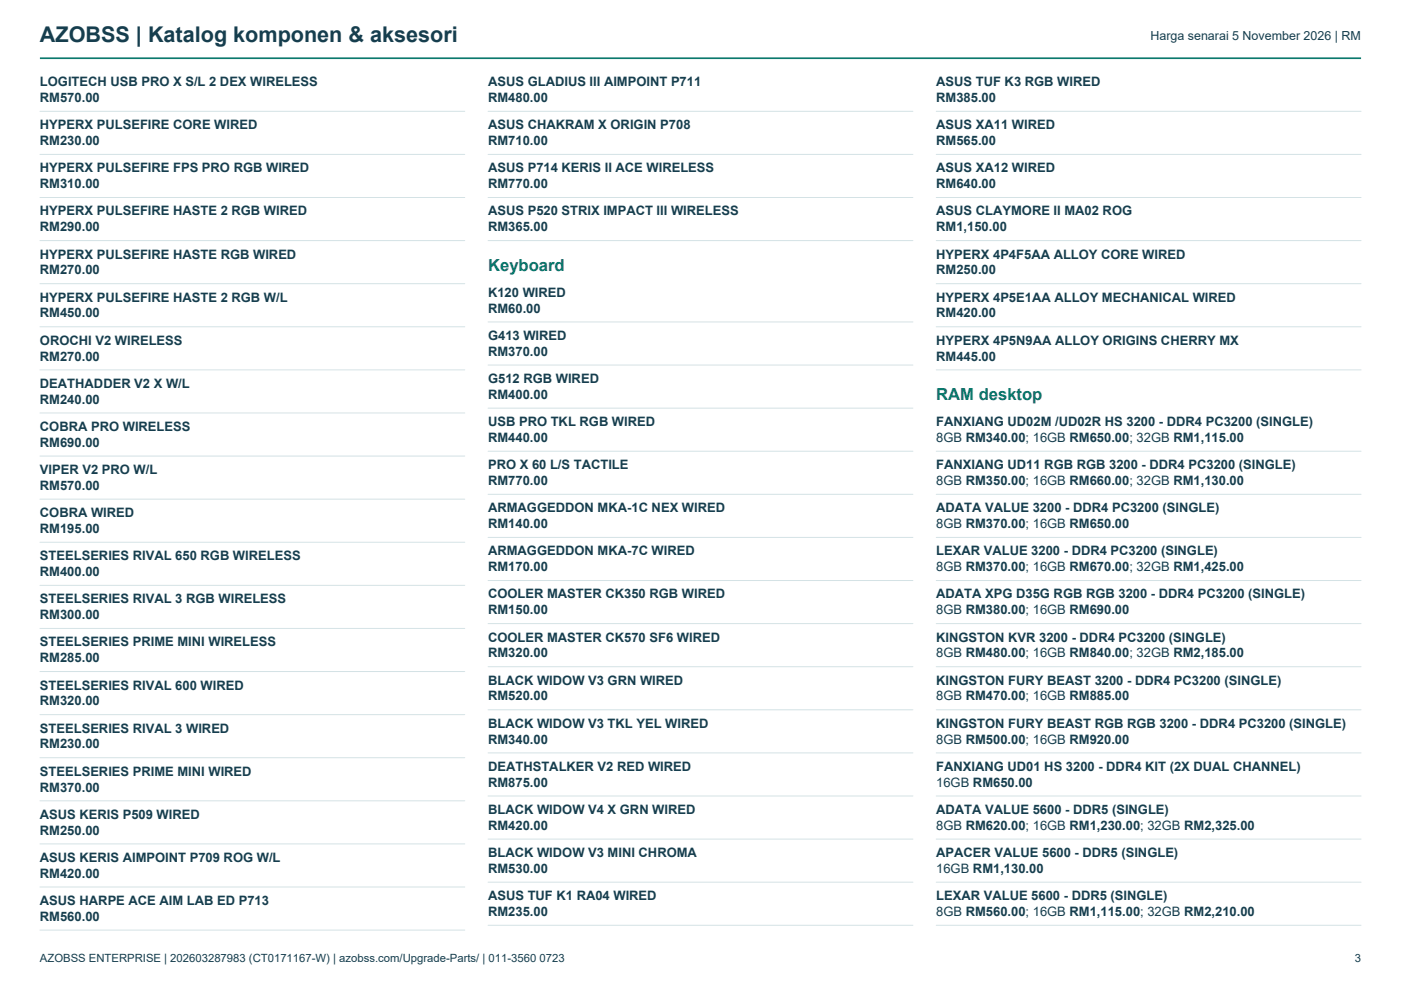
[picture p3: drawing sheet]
<svg xmlns="http://www.w3.org/2000/svg" width="297mm" height="210mm" viewBox="0 0 297 210" stroke-linecap="round" stroke-linejoin="round" font-family="sans-serif">
<defs><g id="words">
<text font-size="4.6" fill="#163e4e" x="8.5" y="8.8">AZOBSS | Katalog komponen &amp; aksesori</text>
<g font-size="3.5" fill="#08796c">
<text x="103.5" y="57.4">Keyboard</text>
<text x="198.5" y="84.8">RAM desktop</text>
</g>
<g font-size="2.8" fill="#163e4e">
<text x="8.5" y="18.3">LOGITECH USB PRO X S/L 2 DEX WIRELESS</text>
<text x="8.5" y="21.6">RM570.00</text>
<text x="103.5" y="18.3">ASUS GLADIUS III AIMPOINT P711</text>
<text x="103.5" y="21.6">RM480.00</text>
<text x="198.5" y="18.3">ASUS TUF K3 RGB WIRED</text>
<text x="198.5" y="21.6">RM385.00</text>
<text x="8.5" y="27.4">HYPERX PULSEFIRE CORE WIRED</text>
<text x="103.5" y="27.4">ASUS CHAKRAM X ORIGIN P708</text>
<text x="198.5" y="27.4">ASUS XA11 WIRED</text>
<text x="8.5" y="30.8">RM230.00</text>
<text x="103.5" y="30.8">RM710.00</text>
<text x="198.5" y="30.8">RM565.00</text>
<text x="8.5" y="36.5">HYPERX PULSEFIRE FPS PRO RGB WIRED</text>
<text x="8.5" y="39.9">RM310.00</text>
<text x="103.5" y="36.5">ASUS P714 KERIS II ACE WIRELESS</text>
<text x="103.5" y="39.9">RM770.00</text>
<text x="198.5" y="36.5">ASUS XA12 WIRED</text>
<text x="198.5" y="39.9">RM640.00</text>
<text x="8.5" y="45.7">HYPERX PULSEFIRE HASTE 2 RGB WIRED</text>
<text x="103.5" y="45.7">ASUS P520 STRIX IMPACT III WIRELESS</text>
<text x="198.5" y="45.7">ASUS CLAYMORE II MA02 ROG</text>
<text x="8.5" y="49">RM290.00</text>
<text x="103.5" y="49">RM365.00</text>
<text x="198.5" y="49">RM1,150.00</text>
<text x="8.5" y="54.8">HYPERX PULSEFIRE HASTE RGB WIRED</text>
<text x="8.5" y="58.2">RM270.00</text>
<text x="198.5" y="54.8">HYPERX 4P4F5AA ALLOY CORE WIRED</text>
<text x="198.5" y="58.2">RM250.00</text>
<text x="8.5" y="64">HYPERX PULSEFIRE HASTE 2 RGB W/L</text>
<text x="103.5" y="62.9">K120 WIRED</text>
<text x="198.5" y="64">HYPERX 4P5E1AA ALLOY MECHANICAL WIRED</text>
<text x="8.5" y="67.3">RM450.00</text>
<text x="103.5" y="66.3">RM60.00</text>
<text x="198.5" y="67.3">RM420.00</text>
<text x="8.5" y="73.1">OROCHI V2 WIRELESS</text>
<text x="8.5" y="76.4">RM270.00</text>
<text x="103.5" y="72.1">G413 WIRED</text>
<text x="103.5" y="75.4">RM370.00</text>
<text x="198.5" y="73.1">HYPERX 4P5N9AA ALLOY ORIGINS CHERRY MX</text>
<text x="198.5" y="76.4">RM445.00</text>
<text x="8.5" y="82.2">DEATHADDER V2 X W/L</text>
<text x="103.5" y="81.2">G512 RGB WIRED</text>
<text x="8.5" y="85.6">RM240.00</text>
<text x="103.5" y="84.6">RM400.00</text>
<text x="8.5" y="91.4">COBRA PRO WIRELESS</text>
<text x="8.5" y="94.7">RM690.00</text>
<text x="103.5" y="90.3">USB PRO TKL RGB WIRED</text>
<text x="103.5" y="93.7">RM440.00</text>
<text x="198.5" y="90.3">FANXIANG UD02M /UD02R HS 3200 - DDR4 PC3200 (SINGLE)</text>
<text x="198.5" y="93.7">8GB RM340.00; 16GB RM650.00; 32GB RM1,115.00</text>
<text x="8.5" y="100.5">VIPER V2 PRO W/L</text>
<text x="103.5" y="99.5">PRO X 60 L/S TACTILE</text>
<text x="198.5" y="99.5">FANXIANG UD11 RGB RGB 3200 - DDR4 PC3200 (SINGLE)</text>
<text x="8.5" y="103.9">RM570.00</text>
<text x="103.5" y="102.8">RM770.00</text>
<text x="198.5" y="102.8">8GB RM350.00; 16GB RM660.00; 32GB RM1,130.00</text>
<text x="8.5" y="109.6">COBRA WIRED</text>
<text x="8.5" y="113">RM195.00</text>
<text x="103.5" y="108.6">ARMAGGEDDON MKA-1C NEX WIRED</text>
<text x="103.5" y="112">RM140.00</text>
<text x="198.5" y="108.6">ADATA VALUE 3200 - DDR4 PC3200 (SINGLE)</text>
<text x="198.5" y="112">8GB RM370.00; 16GB RM650.00</text>
<text x="8.5" y="118.8">STEELSERIES RIVAL 650 RGB WIRELESS</text>
<text x="103.5" y="117.8">ARMAGGEDDON MKA-7C WIRED</text>
<text x="198.5" y="117.8">LEXAR VALUE 3200 - DDR4 PC3200 (SINGLE)</text>
<text x="8.5" y="122.1">RM400.00</text>
<text x="103.5" y="121.1">RM170.00</text>
<text x="198.5" y="121.1">8GB RM370.00; 16GB RM670.00; 32GB RM1,425.00</text>
<text x="8.5" y="127.9">STEELSERIES RIVAL 3 RGB WIRELESS</text>
<text x="8.5" y="131.3">RM300.00</text>
<text x="103.5" y="126.9">COOLER MASTER CK350 RGB WIRED</text>
<text x="103.5" y="130.2">RM150.00</text>
<text x="198.5" y="126.9">ADATA XPG D35G RGB RGB 3200 - DDR4 PC3200 (SINGLE)</text>
<text x="198.5" y="130.2">8GB RM380.00; 16GB RM690.00</text>
<text x="8.5" y="137.1">STEELSERIES PRIME MINI WIRELESS</text>
<text x="103.5" y="136">COOLER MASTER CK570 SF6 WIRED</text>
<text x="198.5" y="136">KINGSTON KVR 3200 - DDR4 PC3200 (SINGLE)</text>
<text x="8.5" y="140.4">RM285.00</text>
<text x="103.5" y="139.4">RM320.00</text>
<text x="198.5" y="139.4">8GB RM480.00; 16GB RM840.00; 32GB RM2,185.00</text>
<text x="8.5" y="146.2">STEELSERIES RIVAL 600 WIRED</text>
<text x="8.5" y="149.5">RM320.00</text>
<text x="103.5" y="145.2">BLACK WIDOW V3 GRN WIRED</text>
<text x="103.5" y="148.5">RM520.00</text>
<text x="198.5" y="145.2">KINGSTON FURY BEAST 3200 - DDR4 PC3200 (SINGLE)</text>
<text x="198.5" y="148.5">8GB RM470.00; 16GB RM885.00</text>
<text x="8.5" y="155.3">STEELSERIES RIVAL 3 WIRED</text>
<text x="103.5" y="154.3">BLACK WIDOW V3 TKL YEL WIRED</text>
<text x="198.5" y="154.3">KINGSTON FURY BEAST RGB RGB 3200 - DDR4 PC3200 (SINGLE)</text>
<text x="8.5" y="158.7">RM230.00</text>
<text x="103.5" y="157.7">RM340.00</text>
<text x="198.5" y="157.7">8GB RM500.00; 16GB RM920.00</text>
<text x="8.5" y="164.5">STEELSERIES PRIME MINI WIRED</text>
<text x="8.5" y="167.8">RM370.00</text>
<text x="103.5" y="163.4">DEATHSTALKER V2 RED WIRED</text>
<text x="103.5" y="166.8">RM875.00</text>
<text x="198.5" y="163.4">FANXIANG UD01 HS 3200 - DDR4 KIT (2X DUAL CHANNEL)</text>
<text x="198.5" y="166.8">16GB RM650.00</text>
<text x="8.5" y="173.6">ASUS KERIS P509 WIRED</text>
<text x="103.5" y="172.6">BLACK WIDOW V4 X GRN WIRED</text>
<text x="198.5" y="172.6">ADATA VALUE 5600 - DDR5 (SINGLE)</text>
<text x="8.5" y="177">RM250.00</text>
<text x="103.5" y="175.9">RM420.00</text>
<text x="198.5" y="175.9">8GB RM620.00; 16GB RM1,230.00; 32GB RM2,325.00</text>
<text x="8.5" y="182.7">ASUS KERIS AIMPOINT P709 ROG W/L</text>
<text x="103.5" y="181.7">BLACK WIDOW V3 MINI CHROMA</text>
<text x="103.5" y="185.1">RM530.00</text>
<text x="198.5" y="181.7">APACER VALUE 5600 - DDR5 (SINGLE)</text>
<text x="198.5" y="185.1">16GB RM1,130.00</text>
<text x="8.5" y="186.1">RM420.00</text>
<text x="8.5" y="191.9">ASUS HARPE ACE AIM LAB ED P713</text>
<text x="103.5" y="190.9">ASUS TUF K1 RA04 WIRED</text>
<text x="198.5" y="190.9">LEXAR VALUE 5600 - DDR5 (SINGLE)</text>
<text x="8.5" y="195.2">RM560.00</text>
<text x="103.5" y="194.2">RM235.00</text>
<text x="198.5" y="194.2">8GB RM560.00; 16GB RM1,115.00; 32GB RM2,210.00</text>
</g>
<text font-size="2.6" fill="#163e4e" x="243.9" y="8.5">Harga senarai 5 November 2026 | RM</text>
<g font-size="2.4" fill="#163e4e">
<text x="8.5" y="203.9">AZOBSS ENTERPRISE | 202603287983 (CT0171167-W) | azobss.com/Upgrade-Parts/ | 011-3560 0723</text>
<text x="287.2" y="203.9">3</text>
</g>
</g></defs>
<path d="M8.5 12.3h280.1" fill="none" stroke="#08796c" stroke-width=".35"/>
<g fill="none" stroke="#d4e2e5" stroke-width=".21">
<path d="M8.5 23.6h90M8.5 32.7h90M103.5 23.6h90.1M103.5 32.7h90.1M198.5 23.6h90.1M198.5 32.7h90.1M8.5 41.9h90M8.5 51h90M103.5 41.9h90.1M103.5 51h90.1M198.5 41.9h90.1M198.5 51h90.1"/>
<path d="M8.5 60.1h90M8.5 69.3h90M8.5 78.4h90M103.5 68.3h90.1M103.5 77.4h90.1M198.5 60.1h90.1M198.5 69.3h90.1M198.5 78.4h90.1M8.5 87.6h90M8.5 96.7h90M103.5 86.5h90.1M103.5 95.7h90.1"/>
<path d="M198.5 95.7h90.1M8.5 105.8h90M8.5 115h90M103.5 104.8h90.1M103.5 113.9h90.1M198.5 104.8h90.1M198.5 113.9h90.1M8.5 124.1h90M8.5 133.2h90M103.5 123.1h90.1M103.5 132.2h90.1M198.5 123.1h90.1"/>
<path d="M198.5 132.2h90.1M8.5 142.4h90M8.5 151.5h90M103.5 141.4h90.1M103.5 150.5h90.1M103.5 159.6h90.1M198.5 141.4h90.1M198.5 150.5h90.1M198.5 159.6h90.1M8.5 160.7h90M8.5 169.8h90M8.5 178.9h90"/>
<path d="M103.5 168.8h90.1M103.5 177.9h90.1M198.5 168.8h90.1M198.5 177.9h90.1M8.5 188.1h90M8.5 197.2h90M103.5 187h90.1M103.5 196.2h90.1M198.5 187h90.1M198.5 196.2h90.1"/>
</g>
<use href="#words"/>
</svg>
